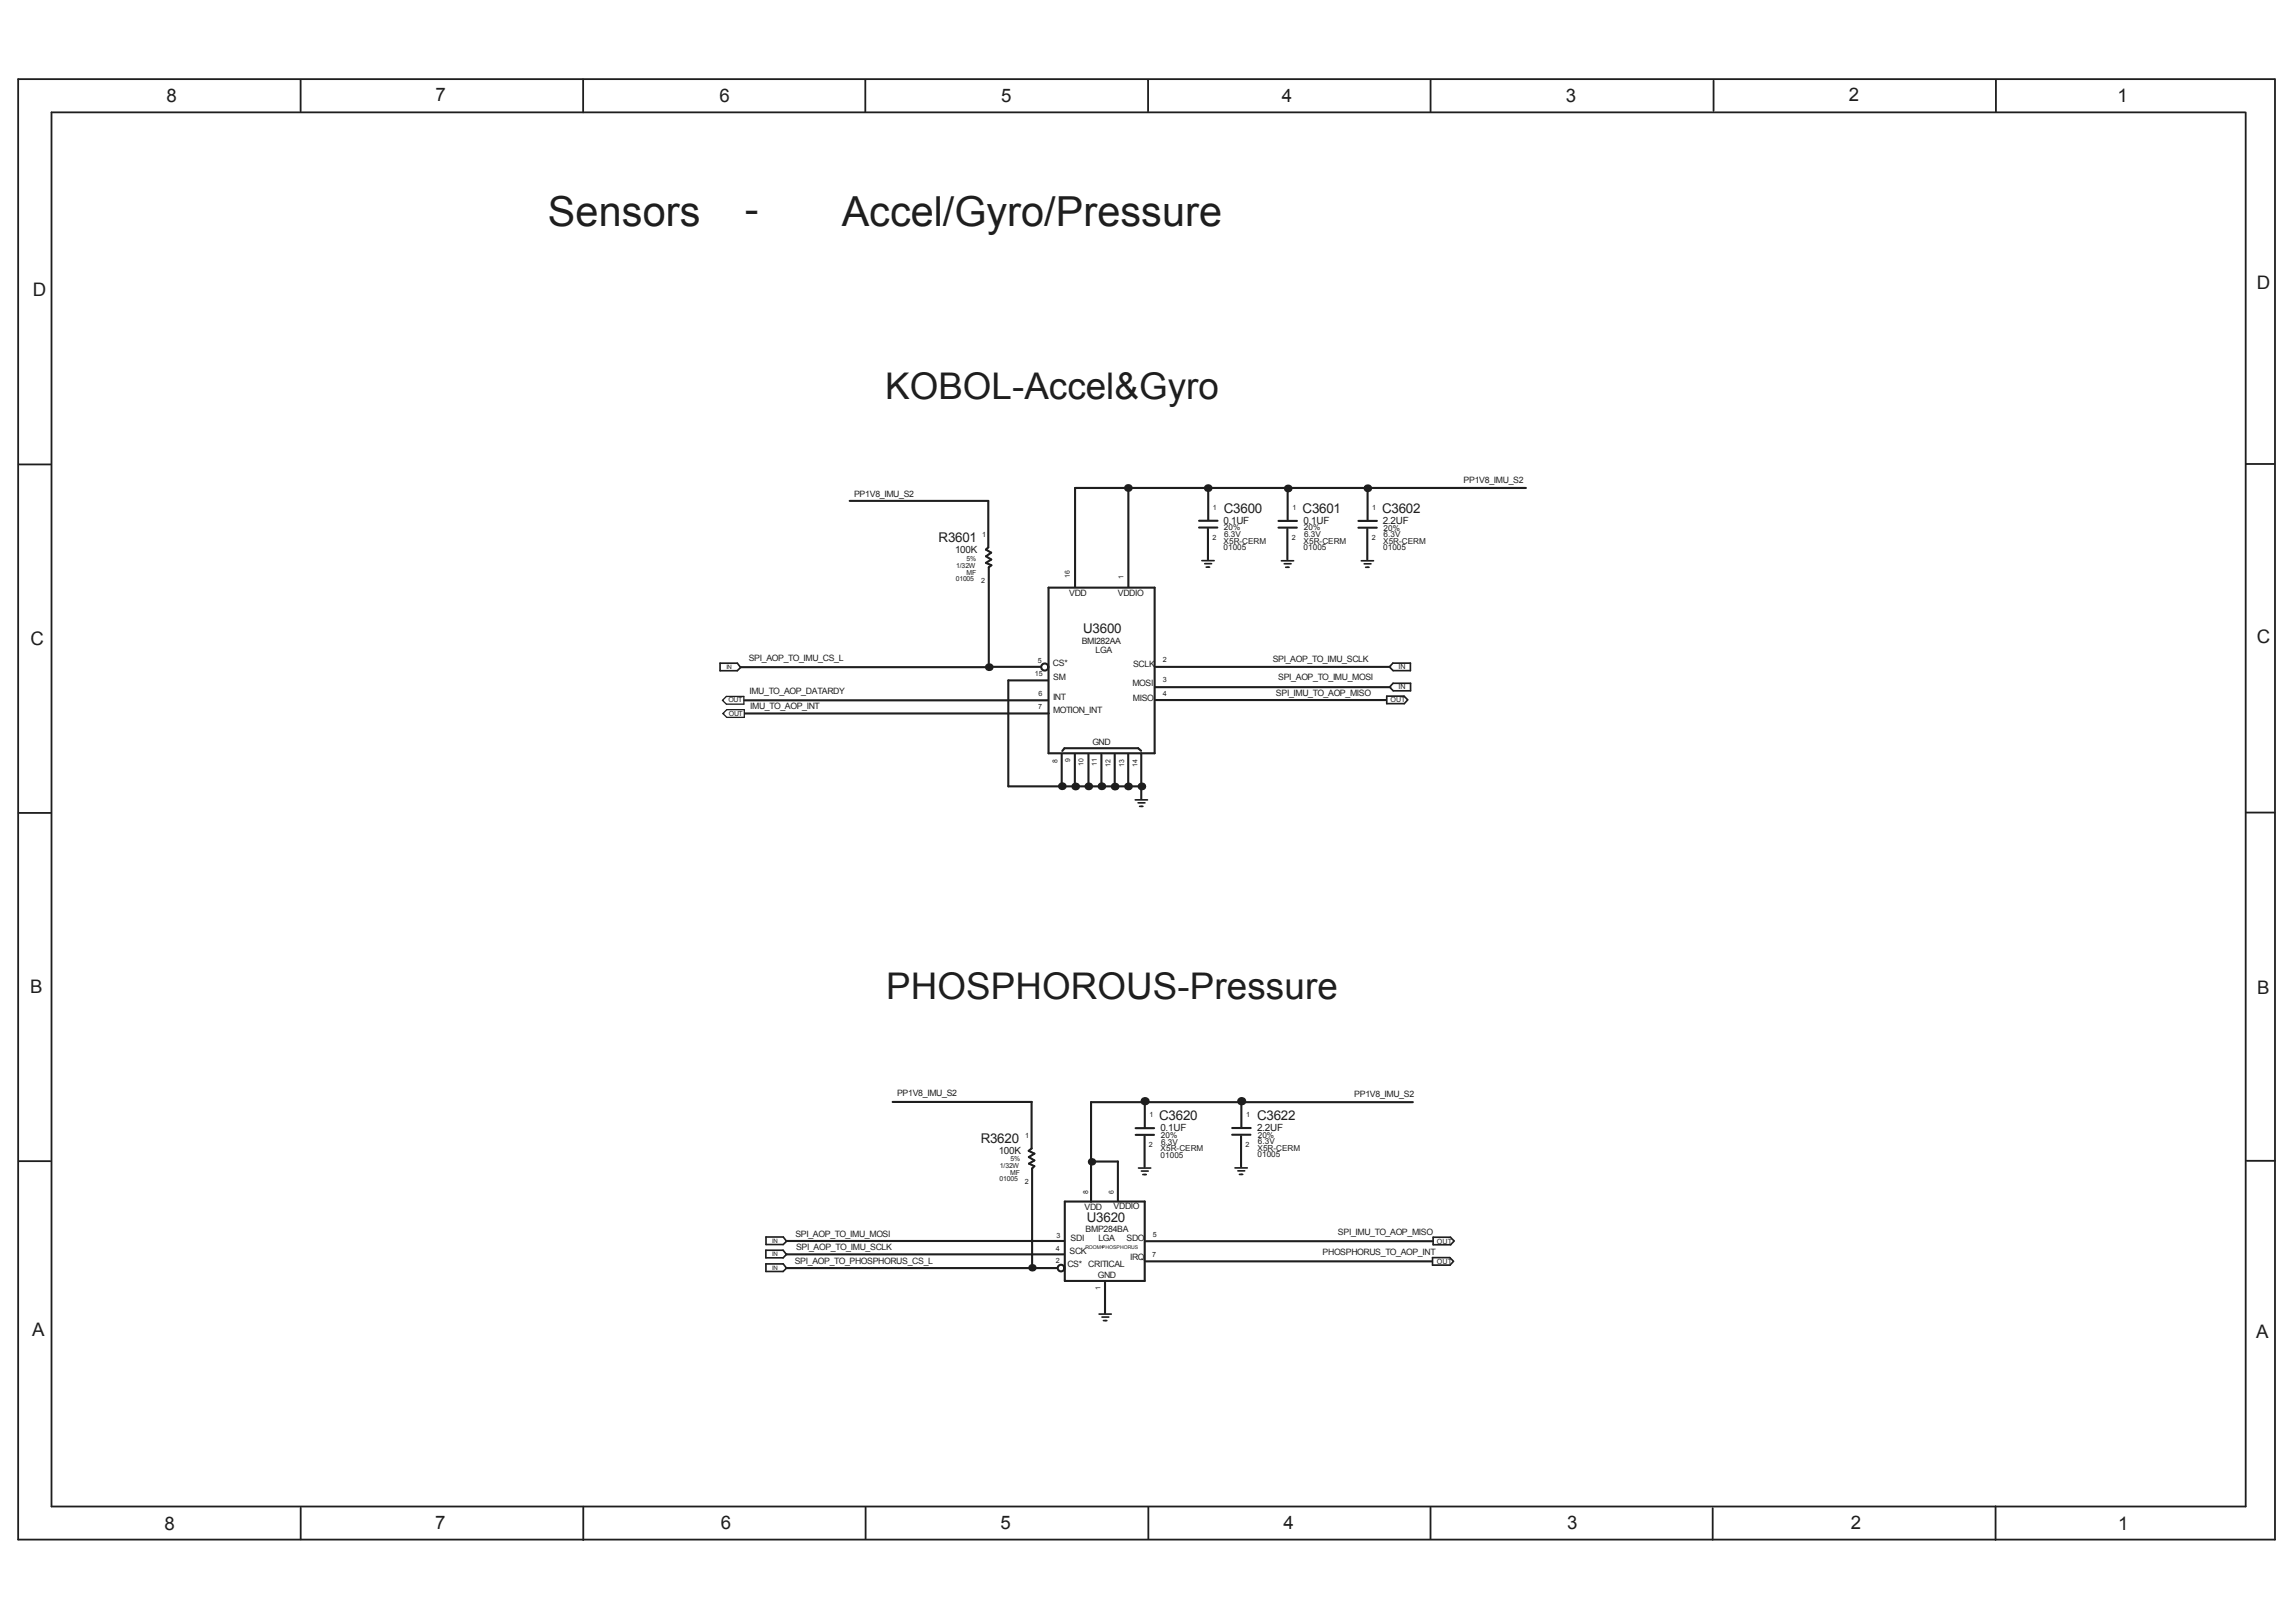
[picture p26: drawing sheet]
<svg xmlns="http://www.w3.org/2000/svg" width="297mm" height="210mm" viewBox="0 0 297 210" stroke-linecap="round" stroke-linejoin="round" font-family="sans-serif">
<defs><g id="words">
<g font-size="5.4" fill="#1e1e1e">
<text x="70.9" y="29.3">Sensors</text>
<text x="96.3" y="28.8">-</text>
<text x="108.9" y="29.3">Accel/Gyro/Pressure</text>
</g>
<g font-size="4.8" fill="#1e1e1e">
<text x="114.5" y="51.7">KOBOL-Accel&amp;Gyro</text>
<text x="114.6" y="129.3">PHOSPHOROUS-Pressure</text>
</g>
<g font-size="2.4" fill="#1e1e1e">
<text x="21.6" y="13.3">8</text>
<text x="56.3" y="13.1">7</text>
<text x="93.1" y="13.3">6</text>
<text x="129.5" y="13.2">5</text>
<text x="165.8" y="13.3">4</text>
<text x="202.6" y="13.2">3</text>
<text x="239.2" y="13.1">2</text>
<text x="274" y="13.2">1</text>
<text x="4.2" y="38.2">D</text>
<text x="292" y="37.4">D</text>
<text x="3.9" y="83.4">C</text>
<text x="292" y="83.3">C</text>
<text x="3.9" y="128.4">B</text>
<text x="292" y="128.6">B</text>
<text x="4.2" y="172.9">A</text>
<text x="291.9" y="173.1">A</text>
<text x="21.3" y="198">8</text>
<text x="56.3" y="197.9">7</text>
<text x="93.3" y="197.9">6</text>
<text x="129.4" y="197.9">5</text>
<text x="166.1" y="197.9">4</text>
<text x="202.7" y="197.9">3</text>
<text x="239.4" y="197.9">2</text>
<text x="274" y="198">1</text>
</g>
<g font-size="1.7" fill="#1e1e1e">
<text x="121.4" y="70.1">R3601</text>
<text x="158.3" y="66.3">C3600</text>
<text x="168.5" y="66.3">C3601</text>
<text x="178.8" y="66.3">C3602</text>
<text x="140.1" y="81.9">U3600</text>
<text x="126.9" y="147.9">R3620</text>
<text x="150" y="144.9">C3620</text>
<text x="162.6" y="144.9">C3622</text>
<text x="140.6" y="158.2">U3620</text>
</g>
<g font-size="1.3" fill="#1e1e1e">
<text x="123.6" y="71.6">100K</text>
<text x="158.3" y="67.7">0.1UF</text>
<text x="168.6" y="67.7">0.1UF</text>
<text x="178.9" y="67.8">2.2UF</text>
<text x="129.2" y="149.3">100K</text>
<text x="150.1" y="146.4">0.1UF</text>
<text x="162.6" y="146.4">2.2UF</text>
</g>
<g font-size="1.1" fill="#1e1e1e">
<text x="110.5" y="64.3">PP1V8_IMU_S2</text>
<text x="189.4" y="62.5">PP1V8_IMU_S2</text>
<text x="158.3" y="70.3">X5R-CERM</text>
<text x="158.3" y="71.2">01005</text>
<text x="158.3" y="68.6">20%</text>
<text x="158.4" y="69.5">6.3V</text>
<text x="168.7" y="70.3">X5R-CERM</text>
<text x="168.7" y="71.2">01005</text>
<text x="168.7" y="68.6">20%</text>
<text x="168.7" y="69.5">6.3V</text>
<text x="178.9" y="70.4">X5R-CERM</text>
<text x="178.9" y="71.2">01005</text>
<text x="179" y="68.7">20%</text>
<text x="179" y="69.5">6.3V</text>
<text x="138.3" y="77.2">VDD</text>
<text x="144.6" y="77.2">VDDIO</text>
<text x="139.9" y="83.3">BMI282AA</text>
<text x="96.9" y="85.5">SPI_AOP_TO_IMU_CS_L</text>
<text x="97" y="89.8">IMU_TO_AOP_DATARDY</text>
<text x="136.2" y="86.2">CS*</text>
<text x="136.3" y="88">SM</text>
<text x="141.7" y="84.6">LGA</text>
<text x="146.5" y="88.8">MOSI</text>
<text x="146.6" y="86.3">SCLK</text>
<text x="164.7" y="85.7">SPI_AOP_TO_IMU_SCLK</text>
<text x="165.4" y="88.1">SPI_AOP_TO_IMU_MOSI</text>
<text x="97.1" y="91.7">IMU_TO_AOP_INT</text>
<text x="136.2" y="90.5">INT</text>
<text x="136.2" y="92.2">MOTION_INT</text>
<text x="146.6" y="90.7">MISO</text>
<text x="165.1" y="90">SPI_IMU_TO_AOP_MISO</text>
<text x="141.3" y="96.4">GND</text>
<text x="116.1" y="141.9">PP1V8_IMU_S2</text>
<text x="175.2" y="142">PP1V8_IMU_S2</text>
<text x="150.2" y="149">X5R-CERM</text>
<text x="150.2" y="149.8">01005</text>
<text x="150.2" y="147.3">20%</text>
<text x="150.2" y="148.1">6.3V</text>
<text x="162.7" y="148.9">X5R-CERM</text>
<text x="162.7" y="149.8">01005</text>
<text x="162.7" y="147.2">20%</text>
<text x="162.7" y="148.1">6.3V</text>
<text x="102.9" y="160">SPI_AOP_TO_IMU_MOSI</text>
<text x="103" y="161.8">SPI_AOP_TO_IMU_SCLK</text>
<text x="138.5" y="160.6">SDI</text>
<text x="140.3" y="156.5">VDD</text>
<text x="140.5" y="159.4">BMP284BA</text>
<text x="142.1" y="160.5">LGA</text>
<text x="144.1" y="156.4">VDDIO</text>
<text x="145.7" y="160.6">SDO</text>
<text x="173.1" y="159.9">SPI_IMU_TO_AOP_MISO</text>
<text x="102.8" y="163.5">SPI_AOP_TO_PHOSPHORUS_CS_L</text>
<text x="138.1" y="164">CS* CRITICAL</text>
<text x="138.4" y="162.3">SCK</text>
<text x="142" y="165.4">GND</text>
<text x="146.2" y="163.1">IRQ</text>
<text x="171.1" y="162.4">PHOSPHORUS_TO_AOP_INT</text>
</g>
<g font-size=".9" fill="#1e1e1e">
<text x="156.9" y="66">1</text>
<text x="167.2" y="66">1</text>
<text x="177.5" y="66">1</text>
<text x="127.1" y="69.4">1</text>
<text x="156.9" y="69.9">2</text>
<text x="167.1" y="69.9">2</text>
<text x="177.5" y="69.9">2</text>
<text x="123.7" y="75.2">01005</text>
<text x="123.7" y="73.5">1/32W</text>
<text x="125" y="74.4">MF</text>
<text x="125.1" y="72.6">5%</text>
<text x="126.9" y="75.5">2</text>
<text x="138.4" y="74.8" transform="rotate(-90 138.4 74.8)">16</text>
<text x="145.4" y="74.9" transform="rotate(-90 145.4 74.9)">1</text>
<text x="133.9" y="87.5">15</text>
<text x="134.3" y="85.7">5</text>
<text x="150.4" y="88.3">3</text>
<text x="150.5" y="85.7">2</text>
<text x="180.9" y="86.6">IN</text>
<text x="180.9" y="89.2">IN</text>
<text x="94.2" y="90.9">OUT</text>
<text x="94.3" y="92.6">OUT</text>
<text x="134.3" y="91.8">7</text>
<text x="134.4" y="90.1">6</text>
<text x="150.4" y="90">4</text>
<text x="179.9" y="90.9">OUT</text>
<text x="136.8" y="98.7" transform="rotate(-90 136.8 98.7)">8</text>
<text x="138.4" y="98.7" transform="rotate(-90 138.4 98.7)">9</text>
<text x="140.2" y="99.2" transform="rotate(-90 140.2 99.2)">10</text>
<text x="141.9" y="99.1" transform="rotate(-90 141.9 99.1)">11</text>
<text x="143.7" y="99.2" transform="rotate(-90 143.7 99.2)">12</text>
<text x="145.5" y="99.2" transform="rotate(-90 145.5 99.2)">13</text>
<text x="147.1" y="99.2" transform="rotate(-90 147.1 99.2)">14</text>
<text x="132.6" y="147.3">1</text>
<text x="148.6" y="148.5">2</text>
<text x="148.7" y="144.5">1</text>
<text x="161.1" y="148.5">2</text>
<text x="161.2" y="144.5">1</text>
<text x="129.3" y="152.8">01005</text>
<text x="129.4" y="151.1">1/32W</text>
<text x="130.7" y="152">MF</text>
<text x="130.7" y="150.3">5%</text>
<text x="132.6" y="153.2">2</text>
<text x="140.8" y="154.6" transform="rotate(-90 140.8 154.6)">8</text>
<text x="144.1" y="154.5" transform="rotate(-90 144.1 154.5)">6</text>
<text x="136.6" y="161.8">4</text>
<text x="136.7" y="160.2">3</text>
<text x="149.2" y="160.1">5</text>
<text x="185.9" y="160.9">OUT</text>
<text x="136.6" y="163.4">2</text>
<text x="142.4" y="166.9" transform="rotate(-90 142.4 166.9)">1</text>
<text x="149.1" y="162.6">7</text>
<text x="185.9" y="163.6">OUT</text>
</g>
<g font-size=".8" fill="#1e1e1e">
<text x="94" y="86.6">IN</text>
<text x="99.9" y="160.8">IN</text>
<text x="99.9" y="162.5">IN</text>
<text x="99.9" y="164.3">IN</text>
</g>
<text font-size=".7" fill="#1e1e1e" x="140.4" y="161.6">ROOM=PHOSPHORUS</text>
</g></defs>
<g fill="none" stroke="#1e1e1e" stroke-width=".27">
<path d="M109.9 64.8h18v6l-.3 .3 .6 .4-.6 .5 .6 .4-.6 .4 .7 .4-.4 .2v12.9h-32.1M135.7 76h13.7v21.5h-13.7zM146 63.2v12.8M155.1 68.3h2.4M155.1 67.4h2.4M156.3 68.4v4M156.3 63.5v3.8M165.4 68.3h2.4M165.4 67.4h2.4M166.5 68.4v4M166.6 63.6v3.7M175.7 68.3h2.4"/>
<path d="M175.7 67.4h2.4M176.9 68.5v3.9M176.9 63.6v3.7M197.4 63.1h-58.3v12.9M96.3 90.6h39.2M96.4 92.3h39.3M128.3 86.3h6.3M135.6 88.1h-5.2v13.7h17.2v-4.3M137.4 97.6v3.8M139.1 97.6v3.8M140.8 97.6v3.9M142.5 97.6v3.9"/>
<path d="M144.2 97.6v4M146 97.6v3.9M147.6 97.2l-.4-.4h-9.5l-.3 .4M149.5 88.9h30.2M149.5 90.6h29.8M149.5 86.3h30.2M147.6 101.8v1.6M115.5 142.6h18v6l-.4 .3 .7 .4-.7 .4 .7 .5-.7 .4 .7 .3-.3 .3v12.6M137.8 155.5h10.3v10.3h-10.3zM141.2 150.3h3.4v5.1M146.9 146h2.4M146.9 146.9h2.4"/>
<path d="M148.1 147v4M148.1 142.1v3.8M159.4 146.8h2.4M159.4 146h2.4M160.6 147v4M160.6 142.1v3.8M182.8 142.6h-41.6v12.9M101.7 162.3h35.9M101.8 164.1h34.9M101.8 160.6h35.8M143 165.9v4.1M148.2 160.6h37.1"/>
<path d="M148.2 163.2h37.1"/>
<circle cx="135.2" cy="86.3" r=".46"/>
<circle cx="137.3" cy="164.1" r=".43"/>
</g>
<g fill="none" stroke="#1e1e1e" stroke-width=".22">
<path d="M155.5 72.6h1.6M155.9 72.9h.8M156.1 73.4h.4M165.8 72.6h1.6M166.1 73h.9M166.3 73.4h.5M176.1 72.6h1.6M176.5 73h.9M176.7 73.4h.4M93.2 85.8v1h2.2l.4-.4M93.2 85.8h2.2l.4 .6M179.8 88.9l.4-.5h2.3v1h-2.3l-.4-.4"/>
<path d="M180.2 85.8h2.3v1h-2.3l-.4-.4M180.2 85.8l-.4 .5M182.1 90.5l-.5-.4h-2.2v1h2.3l.4-.5M146.9 103.5h1.6M147.2 103.9h.9M147.4 104.4h.5M147.3 151.2h1.6M147.7 151.5h.8M147.9 152h.4M159.8 151.1h1.6M160.1 151.5h.9M160.3 152h.5"/>
<path d="M99.1 163.6h2.2l.4 .5-.4 .4h-2.2zM99.1 160.1v1h2.2l.5-.5M99.1 160.1h2.2l.4 .5M101.7 162.3l-.4-.5h-2.2v1h2.2l.4-.5M142.2 170.1h1.6M142.6 170.4h.8M142.8 170.9h.4M188 163.2l-.4-.5h-2.3v1h2.3l.4-.4M188.1 160.5l-.5-.4h-2.2v1h2.3M188.1 160.6l-.4 .5"/>
</g>
<path d="M94 91.1h2.2v-1h-2.2l-.5 .5 .5 .5M94 92.8h2.3v-1h-2.3l-.5 .5 .5 .5" fill="none" stroke="#1e1e1e" stroke-width=".17"/>
<g fill="none" stroke="#1e1e1e" stroke-width=".23">
<path d="M2.3 10.2l292 .1v188.9h-292zM38.9 10.4v4M75.4 10.3v4.2M111.9 10.3v4.2M148.5 10.3v4.1M185.1 10.3v4.2M221.7 10.4v4M258.2 10.3v4.2M290.4 14.5h-283.7v180.5h283.8v-180.5M2.4 60.1h4.2M290.5 60h3.7M2.4 105.2h4.2"/>
<path d="M290.5 105.2h3.8M2.5 150.3h4M290.6 150.2h3.7M38.9 195.1v4.1M75.5 195v4.3M112 195v4.2M148.6 195.1v4.1M185.1 195v4.1M221.6 195.2v4.1M258.2 194.9v4.4"/>
</g>
<path d="M93.5 90.6h.1M93.5 92.3h.1M2.4 199.2h.1" fill="none" stroke="#1e1e1e" stroke-width=".13"/>
<path d="M156.3 73.4h.1M166.5 73.4h.1M176.9 73.4h.1M147.6 104.4h.1M148.1 152h.1M160.5 152h.1M143 170.9h.1" fill="none" stroke="#1e1e1e" stroke-width=".19"/>
<path d="M179.8 86.3h.1M179.8 88.9h.1M182 90.6h.1M188.1 160.6h.1" fill="none" stroke="#1e1e1e" stroke-width=".14"/>
<path d="M95.8 86.3h.1M101.7 162.3h.1M101.7 164.1h.1M101.7 160.6h.1" fill="none" stroke="#1e1e1e" stroke-width=".21"/>
<g fill="#1e1e1e">
<circle cx="127.9" cy="86.3" r=".5"/>
<circle cx="133.5" cy="164.1" r=".48"/>
<circle cx="160.6" cy="142.5" r=".53"/>
</g>
<path d="M188 163.2h.1" fill="none" stroke="#1e1e1e" stroke-width=".14"/>
<g fill="#1e1e1e">
<circle cx="137.4" cy="101.7" r=".5"/>
<circle cx="141.2" cy="150.4" r=".48"/>
<circle cx="140.8" cy="101.8" r=".5"/>
<circle cx="144.2" cy="101.8" r=".5"/>
<circle cx="142.5" cy="101.8" r=".5"/>
<circle cx="145.9" cy="101.8" r=".5"/>
<circle cx="145.9" cy="63.1" r=".5"/>
<circle cx="156.2" cy="63.2" r=".5"/>
<circle cx="166.6" cy="63.2" r=".5"/>
<circle cx="176.9" cy="63.2" r=".5"/>
<circle cx="148.1" cy="142.5" r=".53"/>
<circle cx="139.1" cy="101.8" r=".5"/>
<circle cx="147.7" cy="101.8" r=".5"/>
</g>
<use href="#words"/>
</svg>
